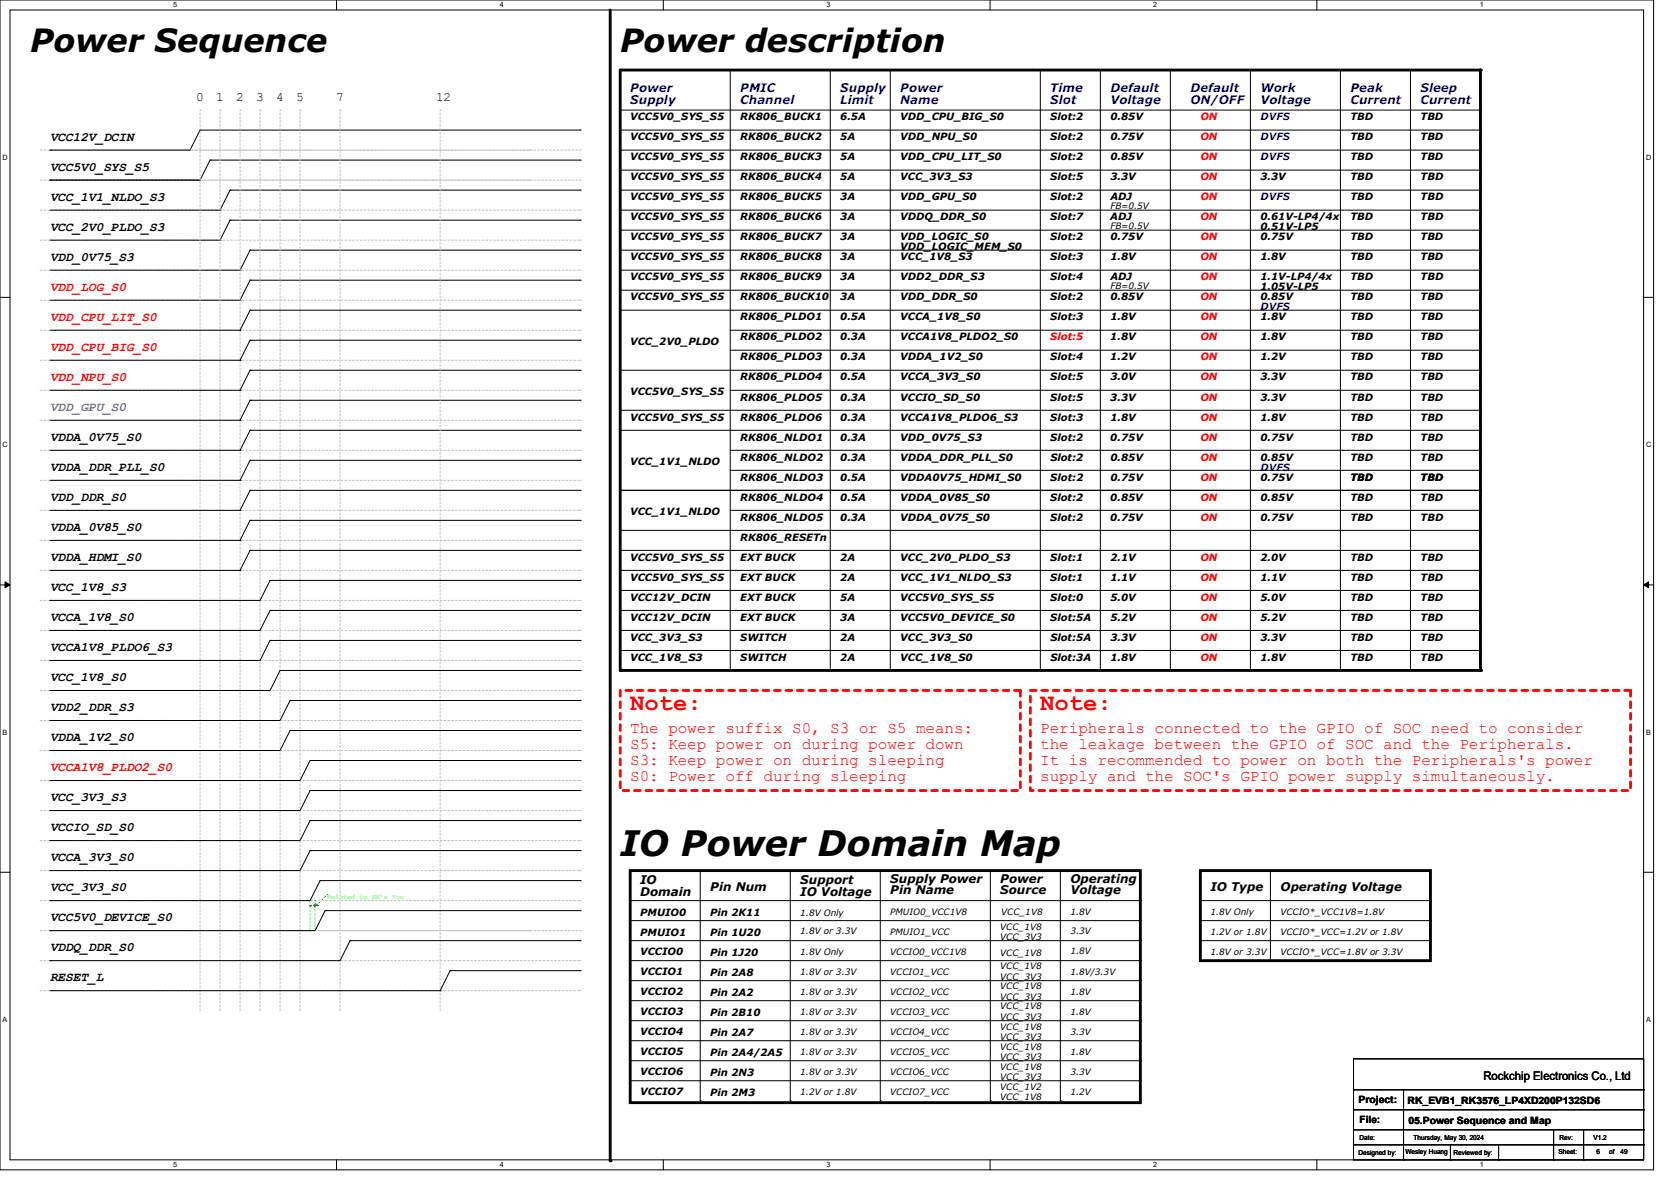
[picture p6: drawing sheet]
<svg xmlns="http://www.w3.org/2000/svg" width="297mm" height="210mm" viewBox="0 0 297 210" stroke-linecap="round" stroke-linejoin="round" font-family="sans-serif">
<defs><g id="words">
<text font-size="6.2" x="110.2" y="152">IO Power Domain Map</text>
<g font-size="5.7">
<text x="5.3" y="9.2">Power Sequence</text>
<text x="110.2" y="9.2">Power description</text>
</g>
<g font-size="4.2" fill="#f00">
<text x="112" y="126.2">Note:</text>
<text x="184.9" y="126.2">Note:</text>
</g>
<g font-size="2.8" fill="#f00">
<text x="112" y="130.3">The power suffix S0, S3 or S5 means:</text>
<text x="184.9" y="130.3">Peripherals connected to the GPIO of SOC need to consider</text>
<text x="112" y="133.1">S5: Keep power on during power down</text>
<text x="112" y="135.9">S3: Keep power on during sleeping</text>
<text x="184.9" y="133.1">the leakage between the GPIO of SOC and the Peripherals.</text>
<text x="184.9" y="135.9">It is recommended to power on both the Peripherals's power</text>
<text x="112" y="138.8">S0: Power off during sleeping</text>
<text x="184.9" y="138.8">supply and the SOC's GPIO power supply simultaneously.</text>
</g>
<g font-size="2.3">
<text x="34.8" y="17.9">0</text>
<text x="38.4" y="17.9">1</text>
<text x="42" y="17.9">2</text>
<text x="45.5" y="17.9">3</text>
<text x="49.1" y="17.9">4</text>
<text x="52.6" y="17.9">5</text>
<text x="59.7" y="17.9">7</text>
<text x="77.5" y="17.9">12</text>
<text x="8.9" y="25">VCC12V_DCIN</text>
<text x="8.9" y="35.7">VCC_1V1_NLDO_S3</text>
<text x="8.9" y="30.4">VCC5V0_SYS_S5</text>
<text x="8.9" y="41">VCC_2V0_PLDO_S3</text>
<text x="8.9" y="46.4">VDD_0V75_S3</text>
<text x="8.9" y="83.7">VDDA_DDR_PLL_S0</text>
<text x="8.9" y="78.4">VDDA_0V75_S0</text>
<text x="8.9" y="89">VDD_DDR_S0</text>
<text x="8.9" y="94.4">VDDA_0V85_S0</text>
<text x="8.9" y="99.7">VDDA_HDMI_S0</text>
<text x="8.9" y="105">VCC_1V8_S3</text>
<text x="8.9" y="110.4">VCCA_1V8_S0</text>
<text x="8.9" y="115.7">VCCA1V8_PLDO6_S3</text>
<text x="8.9" y="121">VCC_1V8_S0</text>
<text x="8.9" y="126.4">VDD2_DDR_S3</text>
<text x="8.9" y="131.7">VDDA_1V2_S0</text>
<text x="8.9" y="142.4">VCC_3V3_S3</text>
<text x="8.9" y="147.7">VCCIO_SD_S0</text>
<text x="8.9" y="153">VCCA_3V3_S0</text>
<text x="8.9" y="158.4">VCC_3V3_S0</text>
<text x="8.9" y="163.7">VCC5V0_DEVICE_S0</text>
<text x="8.9" y="169">VDDQ_DDR_S0</text>
<text x="8.9" y="174.4">RESET_L</text>
</g>
<g font-size="2.3" fill="#f00">
<text x="8.9" y="51.7">VDD_LOG_S0</text>
<text x="8.9" y="57">VDD_CPU_LIT_S0</text>
<text x="8.9" y="62.4">VDD_CPU_BIG_S0</text>
<text x="8.9" y="67.7">VDD_NPU_S0</text>
<text x="8.9" y="137">VCCA1V8_PLDO2_S0</text>
</g>
<text font-size="2.3" fill="#8000ff" x="8.9" y="73">VDD_GPU_S0</text>
<g font-size="2.1" fill="#00f">
<text x="112" y="16.3">Power</text>
<text x="131.6" y="16.3">PMIC</text>
<text x="149.4" y="16.3">Supply</text>
<text x="160" y="16.3">Power</text>
<text x="186.7" y="16.3">Time</text>
<text x="197.4" y="16.3">Default</text>
<text x="211.6" y="16.3">Default</text>
<text x="224" y="16.3">Work</text>
<text x="240" y="16.3">Peak</text>
<text x="252.5" y="16.3">Sleep</text>
<text x="112" y="18.5">Supply</text>
<text x="131.6" y="18.5">Channel</text>
<text x="149.4" y="18.5">Limit</text>
<text x="160" y="18.5">Name</text>
<text x="186.7" y="18.5">Slot</text>
<text x="197.4" y="18.5">Voltage</text>
<text x="211.6" y="18.5">ON/OFF</text>
<text x="224" y="18.5">Voltage</text>
<text x="240" y="18.5">Current</text>
<text x="252.5" y="18.5">Current</text>
</g>
<g font-size="2.1">
<text x="113.8" y="157.1">IO</text>
<text x="113.8" y="159.3">Domain</text>
<text x="126.2" y="158.2">Pin Num</text>
<text x="142.2" y="157.1">Support</text>
<text x="142.2" y="159.3">IO Voltage</text>
<text x="158.2" y="156.8">Supply Power</text>
<text x="158.2" y="158.9">Pin Name</text>
<text x="177.8" y="156.8">Power</text>
<text x="177.8" y="158.9">Source</text>
<text x="190.2" y="156.8">Operating</text>
<text x="190.2" y="158.9">Voltage</text>
<text x="215.1" y="158.2">IO Type</text>
<text x="227.6" y="158.2">Operating Voltage</text>
<text x="263.7" y="191.9">Rockchip Electronics Co., Ltd</text>
</g>
<g font-size="1.8">
<text x="112" y="21.4">VCC5V0_SYS_S5</text>
<text x="131.6" y="21.4">RK806_BUCK1</text>
<text x="149.3" y="21.4">6.5A</text>
<text x="160" y="21.4">VDD_CPU_BIG_S0</text>
<text x="186.7" y="21.4">Slot:2</text>
<text x="197.4" y="21.4">0.85V</text>
<text x="240" y="21.4">TBD</text>
<text x="252.5" y="21.4">TBD</text>
<text x="112" y="24.9">VCC5V0_SYS_S5</text>
<text x="112" y="28.5">VCC5V0_SYS_S5</text>
<text x="131.6" y="24.9">RK806_BUCK2</text>
<text x="131.6" y="28.5">RK806_BUCK3</text>
<text x="149.3" y="24.9">5A</text>
<text x="149.3" y="28.5">5A</text>
<text x="160" y="24.9">VDD_NPU_S0</text>
<text x="160" y="28.5">VDD_CPU_LIT_S0</text>
<text x="186.7" y="28.5">Slot:2</text>
<text x="186.7" y="24.9">Slot:2</text>
<text x="197.4" y="24.9">0.75V</text>
<text x="197.4" y="28.5">0.85V</text>
<text x="240" y="24.9">TBD</text>
<text x="240" y="28.5">TBD</text>
<text x="252.5" y="28.5">TBD</text>
<text x="252.5" y="24.9">TBD</text>
<text x="112" y="32">VCC5V0_SYS_S5</text>
<text x="112" y="35.6">VCC5V0_SYS_S5</text>
<text x="131.6" y="32">RK806_BUCK4</text>
<text x="131.6" y="35.6">RK806_BUCK5</text>
<text x="149.3" y="32">5A</text>
<text x="149.3" y="35.6">3A</text>
<text x="160" y="35.6">VDD_GPU_S0</text>
<text x="160" y="32">VCC_3V3_S3</text>
<text x="186.7" y="35.6">Slot:2</text>
<text x="186.7" y="32">Slot:5</text>
<text x="197.4" y="32">3.3V</text>
<text x="197.4" y="35.6">ADJ</text>
<text x="224" y="32">3.3V</text>
<text x="240" y="32">TBD</text>
<text x="240" y="35.6">TBD</text>
<text x="252.5" y="32">TBD</text>
<text x="252.5" y="35.6">TBD</text>
<text x="112" y="39.2">VCC5V0_SYS_S5</text>
<text x="131.6" y="39.2">RK806_BUCK6</text>
<text x="149.3" y="39.2">3A</text>
<text x="160" y="39.2">VDDQ_DDR_S0</text>
<text x="186.7" y="39.2">Slot:7</text>
<text x="197.4" y="39.2">ADJ</text>
<text x="224" y="40.9">0.51V-LP5</text>
<text x="224" y="39.2">0.61V-LP4/4x</text>
<text x="240" y="39.2">TBD</text>
<text x="252.5" y="39.2">TBD</text>
<text x="112" y="42.7">VCC5V0_SYS_S5</text>
<text x="112" y="46.3">VCC5V0_SYS_S5</text>
<text x="131.6" y="42.7">RK806_BUCK7</text>
<text x="131.6" y="46.3">RK806_BUCK8</text>
<text x="149.3" y="42.7">3A</text>
<text x="149.3" y="46.3">3A</text>
<text x="160" y="42.7">VDD_LOGIC_S0</text>
<text x="160" y="44.5">VDD_LOGIC_MEM_S0</text>
<text x="160" y="46.3">VCC_1V8_S3</text>
<text x="186.7" y="42.7">Slot:2</text>
<text x="186.7" y="46.3">Slot:3</text>
<text x="197.4" y="46.3">1.8V</text>
<text x="197.4" y="42.7">0.75V</text>
<text x="224" y="42.7">0.75V</text>
<text x="224" y="46.3">1.8V</text>
<text x="240" y="42.7">TBD</text>
<text x="240" y="46.3">TBD</text>
<text x="252.5" y="42.7">TBD</text>
<text x="252.5" y="46.3">TBD</text>
<text x="112" y="53.4">VCC5V0_SYS_S5</text>
<text x="112" y="49.8">VCC5V0_SYS_S5</text>
<text x="131.6" y="49.8">RK806_BUCK9</text>
<text x="131.6" y="53.4">RK806_BUCK10</text>
<text x="149.3" y="49.8">3A</text>
<text x="149.3" y="53.4">3A</text>
<text x="160" y="53.4">VDD_DDR_S0</text>
<text x="160" y="49.8">VDD2_DDR_S3</text>
<text x="186.7" y="53.4">Slot:2</text>
<text x="186.7" y="49.8">Slot:4</text>
<text x="197.4" y="53.4">0.85V</text>
<text x="197.4" y="49.8">ADJ</text>
<text x="224" y="53.4">0.85V</text>
<text x="224" y="49.8">1.1V-LP4/4x</text>
<text x="224" y="51.6">1.05V-LP5</text>
<text x="240" y="49.8">TBD</text>
<text x="240" y="53.4">TBD</text>
<text x="252.5" y="49.8">TBD</text>
<text x="252.5" y="53.4">TBD</text>
<text x="131.6" y="56.9">RK806_PLDO1</text>
<text x="149.4" y="56.9">0.5A</text>
<text x="160" y="56.9">VCCA_1V8_S0</text>
<text x="186.7" y="56.9">Slot:3</text>
<text x="197.4" y="56.9">1.8V</text>
<text x="224" y="56.9">1.8V</text>
<text x="240" y="56.9">TBD</text>
<text x="252.5" y="56.9">TBD</text>
<text x="112" y="61.2">VCC_2V0_PLDO</text>
<text x="131.6" y="60.5">RK806_PLDO2</text>
<text x="131.6" y="64.1">RK806_PLDO3</text>
<text x="149.4" y="60.5">0.3A</text>
<text x="149.4" y="64.1">0.3A</text>
<text x="160" y="60.5">VCCA1V8_PLDO2_S0</text>
<text x="160" y="64.1">VDDA_1V2_S0</text>
<text x="186.7" y="64.1">Slot:4</text>
<text x="197.4" y="60.5">1.8V</text>
<text x="197.4" y="64.1">1.2V</text>
<text x="224" y="64.1">1.2V</text>
<text x="224" y="60.5">1.8V</text>
<text x="240" y="60.5">TBD</text>
<text x="240" y="64.1">TBD</text>
<text x="252.5" y="64.1">TBD</text>
<text x="252.5" y="60.5">TBD</text>
<text x="112" y="70.1">VCC5V0_SYS_S5</text>
<text x="131.6" y="67.6">RK806_PLDO4</text>
<text x="131.6" y="71.2">RK806_PLDO5</text>
<text x="149.4" y="71.2">0.3A</text>
<text x="149.4" y="67.6">0.5A</text>
<text x="160" y="67.6">VCCA_3V3_S0</text>
<text x="160" y="71.2">VCCIO_SD_S0</text>
<text x="186.7" y="67.6">Slot:5</text>
<text x="186.7" y="71.2">Slot:5</text>
<text x="197.4" y="71.2">3.3V</text>
<text x="197.4" y="67.6">3.0V</text>
<text x="224" y="67.6">3.3V</text>
<text x="224" y="71.2">3.3V</text>
<text x="240" y="67.6">TBD</text>
<text x="240" y="71.2">TBD</text>
<text x="252.5" y="71.2">TBD</text>
<text x="252.5" y="67.6">TBD</text>
<text x="112" y="74.7">VCC5V0_SYS_S5</text>
<text x="131.6" y="74.7">RK806_PLDO6</text>
<text x="149.4" y="74.7">0.3A</text>
<text x="160" y="74.7">VCCA1V8_PLDO6_S3</text>
<text x="186.7" y="74.7">Slot:3</text>
<text x="197.4" y="74.7">1.8V</text>
<text x="224" y="74.7">1.8V</text>
<text x="240" y="74.7">TBD</text>
<text x="252.5" y="74.7">TBD</text>
<text x="112" y="82.5">VCC_1V1_NLDO</text>
<text x="131.6" y="78.3">RK806_NLDO1</text>
<text x="131.6" y="81.8">RK806_NLDO2</text>
<text x="149.4" y="78.3">0.3A</text>
<text x="149.4" y="81.8">0.3A</text>
<text x="160" y="81.8">VDDA_DDR_PLL_S0</text>
<text x="160" y="78.3">VDD_0V75_S3</text>
<text x="186.7" y="78.3">Slot:2</text>
<text x="186.7" y="81.8">Slot:2</text>
<text x="197.4" y="78.3">0.75V</text>
<text x="197.4" y="81.8">0.85V</text>
<text x="224" y="78.3">0.75V</text>
<text x="224" y="81.8">0.85V</text>
<text x="240" y="81.8">TBD</text>
<text x="240" y="78.3">TBD</text>
<text x="252.5" y="78.3">TBD</text>
<text x="252.5" y="81.8">TBD</text>
<text x="131.6" y="88.9">RK806_NLDO4</text>
<text x="131.6" y="85.4">RK806_NLDO3</text>
<text x="149.4" y="85.4">0.5A</text>
<text x="149.4" y="88.9">0.5A</text>
<text x="160" y="88.9">VDDA_0V85_S0</text>
<text x="160" y="85.4">VDDA0V75_HDMI_S0</text>
<text x="186.7" y="88.9">Slot:2</text>
<text x="186.7" y="85.4">Slot:2</text>
<text x="197.4" y="88.9">0.85V</text>
<text x="197.4" y="85.4">0.75V</text>
<text x="224" y="85.4">0.75V</text>
<text x="224" y="88.9">0.85V</text>
<text x="240" y="88.9">TBD</text>
<text x="240" y="85.4">TBD</text>
<text x="252.5" y="85.4">TBD</text>
<text x="252.5" y="88.9">TBD</text>
<text x="112" y="91.4">VCC_1V1_NLDO</text>
<text x="131.6" y="92.5">RK806_NLDO5</text>
<text x="149.4" y="92.5">0.3A</text>
<text x="160" y="92.5">VDDA_0V75_S0</text>
<text x="186.7" y="92.5">Slot:2</text>
<text x="197.4" y="92.5">0.75V</text>
<text x="224" y="92.5">0.75V</text>
<text x="240" y="92.5">TBD</text>
<text x="252.5" y="92.5">TBD</text>
<text x="112" y="99.6">VCC5V0_SYS_S5</text>
<text x="131.6" y="96.1">RK806_RESETn</text>
<text x="131.6" y="99.6">EXT BUCK</text>
<text x="149.4" y="99.6">2A</text>
<text x="160" y="99.6">VCC_2V0_PLDO_S3</text>
<text x="186.7" y="99.6">Slot:1</text>
<text x="197.4" y="99.6">2.1V</text>
<text x="224" y="99.6">2.0V</text>
<text x="240" y="99.6">TBD</text>
<text x="252.5" y="99.6">TBD</text>
<text x="112" y="106.7">VCC12V_DCIN</text>
<text x="112" y="103.2">VCC5V0_SYS_S5</text>
<text x="131.6" y="106.7">EXT BUCK</text>
<text x="131.6" y="103.2">EXT BUCK</text>
<text x="149.4" y="106.7">5A</text>
<text x="149.4" y="103.2">2A</text>
<text x="160" y="103.2">VCC_1V1_NLDO_S3</text>
<text x="160" y="106.7">VCC5V0_SYS_S5</text>
<text x="186.7" y="103.2">Slot:1</text>
<text x="186.7" y="106.7">Slot:0</text>
<text x="197.4" y="103.2">1.1V</text>
<text x="197.4" y="106.7">5.0V</text>
<text x="224" y="106.7">5.0V</text>
<text x="224" y="103.2">1.1V</text>
<text x="240" y="103.2">TBD</text>
<text x="240" y="106.7">TBD</text>
<text x="252.5" y="103.2">TBD</text>
<text x="252.5" y="106.7">TBD</text>
<text x="112" y="110.3">VCC12V_DCIN</text>
<text x="112" y="113.8">VCC_3V3_S3</text>
<text x="131.6" y="110.3">EXT BUCK</text>
<text x="131.6" y="113.8">SWITCH</text>
<text x="149.4" y="110.3">3A</text>
<text x="149.4" y="113.8">2A</text>
<text x="160" y="110.3">VCC5V0_DEVICE_S0</text>
<text x="160" y="113.8">VCC_3V3_S0</text>
<text x="186.7" y="110.3">Slot:5A</text>
<text x="186.7" y="113.8">Slot:5A</text>
<text x="197.4" y="113.8">3.3V</text>
<text x="197.4" y="110.3">5.2V</text>
<text x="224" y="110.3">5.2V</text>
<text x="224" y="113.8">3.3V</text>
<text x="240" y="110.3">TBD</text>
<text x="240" y="113.8">TBD</text>
<text x="252.5" y="110.3">TBD</text>
<text x="252.5" y="113.8">TBD</text>
<text x="112" y="117.4">VCC_1V8_S3</text>
<text x="131.6" y="117.4">SWITCH</text>
<text x="149.4" y="117.4">2A</text>
<text x="160" y="117.4">VCC_1V8_S0</text>
<text x="186.7" y="117.4">Slot:3A</text>
<text x="197.4" y="117.4">1.8V</text>
<text x="224" y="117.4">1.8V</text>
<text x="240" y="117.4">TBD</text>
<text x="252.5" y="117.4">TBD</text>
<text x="113.8" y="162.7">PMUIO0</text>
<text x="113.8" y="166.3">PMUIO1</text>
<text x="126.2" y="162.7">Pin 2K11</text>
<text x="126.2" y="166.3">Pin 1U20</text>
<text x="113.8" y="169.7">VCCIO0</text>
<text x="113.8" y="173.2">VCCIO1</text>
<text x="126.2" y="169.8">Pin 1J20</text>
<text x="126.2" y="173.4">Pin 2A8</text>
<text x="113.8" y="176.8">VCCIO2</text>
<text x="126.2" y="177">Pin 2A2</text>
<text x="113.8" y="180.3">VCCIO3</text>
<text x="113.8" y="183.9">VCCIO4</text>
<text x="126.2" y="180.5">Pin 2B10</text>
<text x="126.2" y="184.1">Pin 2A7</text>
<text x="113.8" y="187.5">VCCIO5</text>
<text x="113.8" y="191">VCCIO6</text>
<text x="126.2" y="187.6">Pin 2A4/2A5</text>
<text x="126.2" y="191.2">Pin 2N3</text>
<text x="113.8" y="194.6">VCCIO7</text>
<text x="126.2" y="194.7">Pin 2M3</text>
<text x="241.5" y="196">Project:</text>
<text x="250.2" y="196.2">RK_EVB1_RK3576_LP4XD200P132SD6</text>
<text x="241.6" y="199.6">File:</text>
<text x="250.4" y="199.7">05.Power Sequence and Map</text>
</g>
<g font-size="1.8" fill="#f00">
<text x="213.4" y="21.4">ON</text>
<text x="213.4" y="24.9">ON</text>
<text x="213.4" y="28.5">ON</text>
<text x="213.4" y="35.6">ON</text>
<text x="213.4" y="32">ON</text>
<text x="213.4" y="39.2">ON</text>
<text x="213.4" y="42.7">ON</text>
<text x="213.4" y="46.3">ON</text>
<text x="213.4" y="49.8">ON</text>
<text x="213.4" y="53.4">ON</text>
<text x="213.4" y="56.9">ON</text>
<text x="186.7" y="60.5">Slot:5</text>
<text x="213.4" y="60.5">ON</text>
<text x="213.4" y="64.1">ON</text>
<text x="213.4" y="71.2">ON</text>
<text x="213.4" y="67.6">ON</text>
<text x="213.4" y="74.7">ON</text>
<text x="213.4" y="81.8">ON</text>
<text x="213.4" y="78.3">ON</text>
<text x="213.4" y="88.9">ON</text>
<text x="213.4" y="85.4">ON</text>
<text x="213.4" y="92.5">ON</text>
<text x="213.4" y="99.6">ON</text>
<text x="213.4" y="103.2">ON</text>
<text x="213.4" y="106.7">ON</text>
<text x="213.4" y="110.3">ON</text>
<text x="213.4" y="113.8">ON</text>
<text x="213.4" y="117.4">ON</text>
</g>
<g font-size="1.8" fill="#00f">
<text x="224" y="21.4">DVFS</text>
<text x="224" y="28.5">DVFS</text>
<text x="224" y="24.9">DVFS</text>
<text x="224" y="35.6">DVFS</text>
<text x="224" y="55.2">DVFS</text>
<text x="224" y="83.6">DVFS</text>
</g>
<g font-size="1.6">
<text x="197.4" y="40.7">FB=0.5V</text>
<text x="197.4" y="37.2">FB=0.5V</text>
<text x="197.4" y="51.4">FB=0.5V</text>
<text x="142.2" y="162.7">1.8V Only</text>
<text x="142.2" y="165.9">1.8V or 3.3V</text>
<text x="158.2" y="162.5">PMUIO0_VCC1V8</text>
<text x="158.2" y="166.1">PMUIO1_VCC</text>
<text x="177.8" y="167">VCC_3V3</text>
<text x="177.8" y="165.2">VCC_1V8</text>
<text x="178" y="162.5">VCC_1V8</text>
<text x="190.2" y="165.9">3.3V</text>
<text x="190.2" y="162.5">1.8V</text>
<text x="215.1" y="162.5">1.8V Only</text>
<text x="215.1" y="166.1">1.2V or 1.8V</text>
<text x="227.6" y="162.5">VCCIO*_VCC1V8=1.8V</text>
<text x="227.6" y="166.1">VCCIO*_VCC=1.2V or 1.8V</text>
<text x="142.2" y="169.6">1.8V Only</text>
<text x="142.2" y="173.2">1.8V or 3.3V</text>
<text x="158.2" y="169.6">VCCIO0_VCC1V8</text>
<text x="158.2" y="173.2">VCCIO1_VCC</text>
<text x="177.8" y="169.8">VCC_1V8</text>
<text x="177.8" y="172.1">VCC_1V8</text>
<text x="190.2" y="173.2">1.8V/3.3V</text>
<text x="190.2" y="169.5">1.8V</text>
<text x="215.1" y="169.6">1.8V or 3.3V</text>
<text x="227.6" y="169.6">VCCIO*_VCC=1.8V or 3.3V</text>
<text x="142.2" y="176.7">1.8V or 3.3V</text>
<text x="158.2" y="176.7">VCCIO2_VCC</text>
<text x="177.8" y="177.6">VCC_3V3</text>
<text x="177.8" y="175.7">VCC_1V8</text>
<text x="177.8" y="174.1">VCC_3V3</text>
<text x="177.8" y="179.2">VCC_1V8</text>
<text x="190.2" y="176.7">1.8V</text>
<text x="142.2" y="180.3">1.8V or 3.3V</text>
<text x="142.2" y="183.9">1.8V or 3.3V</text>
<text x="158.2" y="180.3">VCCIO3_VCC</text>
<text x="158.2" y="183.9">VCCIO4_VCC</text>
<text x="177.8" y="183">VCC_1V8</text>
<text x="177.8" y="184.7">VCC_3V3</text>
<text x="177.8" y="181.2">VCC_3V3</text>
<text x="190.2" y="183.9">3.3V</text>
<text x="190.2" y="180.3">1.8V</text>
<text x="142.2" y="187.4">1.8V or 3.3V</text>
<text x="142.2" y="191">1.8V or 3.3V</text>
<text x="158.2" y="187.4">VCCIO5_VCC</text>
<text x="158.2" y="191">VCCIO6_VCC</text>
<text x="177.8" y="188.3">VCC_3V3</text>
<text x="177.8" y="191.9">VCC_3V3</text>
<text x="177.8" y="186.5">VCC_1V8</text>
<text x="177.8" y="190.1">VCC_1V8</text>
<text x="190.2" y="191">3.3V</text>
<text x="190.2" y="187.4">1.8V</text>
<text x="142.2" y="194.5">1.2V or 1.8V</text>
<text x="158.2" y="194.5">VCCIO7_VCC</text>
<text x="177.8" y="195.4">VCC_1V8</text>
<text x="177.8" y="193.6">VCC_1V2</text>
<text x="190.2" y="194.5">1.2V</text>
</g>
<g font-size="1.3">
<text x="30.8" y="1.3">5</text>
<text x="88.8" y="1.3">4</text>
<text x="146.9" y="1.3">3</text>
<text x="205" y="1.3">2</text>
<text x="263.1" y="1.3">1</text>
<text x=".5" y="28.4">D</text>
<text x="292.6" y="28.4">D</text>
<text x=".5" y="79.5">C</text>
<text x="292.6" y="79.5">C</text>
<text x=".5" y="130.6">B</text>
<text x="292.6" y="130.6">B</text>
<text x=".5" y="181.7">A</text>
<text x="292.6" y="181.7">A</text>
<text x="30.8" y="207.4">5</text>
<text x="88.8" y="207.4">4</text>
<text x="146.9" y="207.4">3</text>
<text x="205" y="207.4">2</text>
<text x="263.1" y="207.4">1</text>
</g>
<text font-size="1.2" fill="#0f0" x="58.1" y="159.8">Related to SW's Ton</text>
<g font-size="1.2">
<text x="241.6" y="202.6">Date:</text>
<text x="251.2" y="202.6">Thursday, May 30, 2024</text>
<text x="277.2" y="202.6">Rev:</text>
<text x="283.2" y="202.6">V1.2</text>
<text x="241.5" y="205.3">Designed by:</text>
<text x="249.8" y="205.1">Wesley Huang</text>
<text x="258.4" y="205.3">Reviewed by:</text>
<text x="277" y="205.1">Sheet:</text>
<text x="283.8" y="205.1">6</text>
<text x="286" y="205.1">of</text>
<text x="288" y="205.1">49</text>
</g>
</g></defs>
<path d="M0 0h293.9v207.9h-293.9zM1.8 1.8h290.3v204.3h-290.3z" fill="none" stroke="#000" stroke-width=".18"/>
<g fill="#fff">
<path d="M30.8 .2h.7v1.4h-.7z"/>
<path d="M30.8 206.2h.7v1.4h-.7z"/>
</g>
<path d="M59.8 0v1.8M59.8 206.1v1.8" fill="none" stroke="#000" stroke-width=".18"/>
<g fill="#fff">
<path d="M88.8 .2h.7v1.4h-.7z"/>
<path d="M88.8 206.2h.7v1.4h-.7z"/>
</g>
<path d="M117.9 0v1.8M117.9 206.1v1.8" fill="none" stroke="#000" stroke-width=".18"/>
<g fill="#fff">
<path d="M146.9 .2h.7v1.4h-.7z"/>
<path d="M146.9 206.2h.7v1.4h-.7z"/>
</g>
<path d="M176 0v1.8M176 206.1v1.8" fill="none" stroke="#000" stroke-width=".18"/>
<g fill="#fff">
<path d="M205 .2h.7v1.4h-.7z"/>
<path d="M205 206.2h.7v1.4h-.7z"/>
</g>
<path d="M234.1 0v1.8M234.1 206.1v1.8" fill="none" stroke="#000" stroke-width=".18"/>
<g fill="#fff">
<path d="M263.1 .2h.6v1.4h-.6z"/>
<path d="M263.1 206.2h.6v1.4h-.6z"/>
<path d="M.5 27.3h.9v1.4h-.9z"/>
<path d="M292.6 27.3h.9v1.4h-.9z"/>
<path d="M.5 78.4h.9v1.4h-.9z"/>
<path d="M292.6 78.4h.9v1.4h-.9z"/>
</g>
<path d="M0 52.8h1.8M292.1 52.8h1.8" fill="none" stroke="#000" stroke-width=".18"/>
<g fill="#fff">
<path d="M.5 129.5h.8v1.4h-.8z"/>
<path d="M292.6 129.5h.8v1.4h-.8z"/>
</g>
<path d="M0 103.9h1.8M292.1 103.9h1.8" fill="none" stroke="#000" stroke-width=".18"/>
<path d="M.9 103.4l.9 .5-.9 .5zM292.1 103.9l.9-.5v1z" fill="#000" stroke="#000" stroke-width=".18"/>
<g fill="#fff">
<path d="M.5 180.5h.8v1.4h-.8z"/>
<path d="M292.6 180.5h.8v1.4h-.8z"/>
</g>
<g fill="none" stroke="#000" stroke-width=".18">
<path d="M110.2 19.6h152.9M129.8 12.4v106.7M147.6 12.4v106.7M158.2 12.4v106.7M184.9 12.4v106.7M195.6 12.4v106.7M208 12.4v106.7M222.2 12.4v106.7M238.3 12.4v106.7M250.7 12.4v106.7M263.1 19.6h.1M8.9 26.7h.1"/>
<path d="M8.9 32h.1M8.9 37.3h30.2M35.6 23.1h.1M35.6 23.1h67.5M35.6 23.1l-1.8 3.6h-24.9M37.3 28.4h.1M37.3 28.4l-1.7 3.6h-26.7M37.3 28.4h65.8M39.1 37.3h.1M40.9 33.8h.1M40.9 39.1h.1M40.9 33.8h62.2"/>
<path d="M40.9 33.8l-1.8 3.5M40.9 39.1l-1.8 3.6M40.9 39.1h62.2M103.1 23.1h.1M103.1 28.4h.1M103.1 33.8h.1M103.1 39.1h.1M110.2 30.2h152.9M110.2 23.1h152.9M110.2 26.7h152.9M110.2 33.8h152.9M110.2 37.3h152.9"/>
<path d="M263.1 30.2h.1M263.1 23.1h.1M263.1 26.7h.1M263.1 33.8h.1M263.1 37.3h.1M8.9 48h33.8M8.9 58.7h33.8M8.9 42.7h30.2M8.9 53.3h33.8M39.1 42.7h.1M42.7 48h.1M42.7 53.3h.1"/>
<path d="M42.7 58.7h.1M44.4 44.4h.1M44.4 49.8h.1M44.4 55.1h.1M44.4 44.4h58.7M44.4 55.1h58.7M44.4 44.4l-1.7 3.6M44.4 49.8l-1.7 3.5M44.4 49.8h58.7M44.4 55.1l-1.7 3.6M103.1 44.4h.1M103.1 49.8h.1"/>
<path d="M103.1 55.1h.1M110.2 44.4h152.9M110.2 55.1h152.9M110.2 40.9h152.9M110.2 48h152.9M110.2 51.6h152.9M129.8 58.7h133.3M263.1 44.4h.1M263.1 55.1h.1M263.1 40.9h.1M263.1 48h.1M263.1 51.6h.1"/>
<path d="M263.1 58.7h.1M8.9 69.3h33.8M8.9 64h33.8M8.9 74.7h33.8M42.7 64h.1M42.7 69.3h.1M42.7 74.7h.1M44.4 60.5h.1M44.4 65.8h.1M44.4 71.1h.1M44.4 76.5h.1M44.4 65.8h58.7"/>
<path d="M44.4 76.5h58.7M44.4 60.5l-1.7 3.5M44.4 60.5h58.7M44.4 65.8l-1.7 3.5M44.4 71.1l-1.7 3.6M44.4 71.1h58.7M44.4 76.5l-1.7 3.5M103.1 60.5h.1M103.1 65.8h.1M103.1 71.1h.1M103.1 76.5h.1M110.2 65.8h152.9"/>
<path d="M110.2 76.5h152.9M110.2 72.9h152.9M129.8 62.2h133.3M129.8 69.3h133.3M263.1 65.8h.1M263.1 76.5h.1M263.1 62.2h.1M263.1 72.9h.1M263.1 69.3h.1M8.9 80h33.8M8.9 90.7h33.8M8.9 85.3h33.8"/>
<path d="M8.9 96h33.8M42.7 80h.1M42.7 85.3h.1M42.7 90.7h.1M42.7 96h.1M44.4 81.8h.1M44.4 87.1h.1M44.4 92.5h.1M44.4 97.8h.1M44.4 87.1h58.7M44.4 97.8h58.7M44.4 81.8l-1.7 3.5"/>
<path d="M44.4 81.8h58.7M44.4 87.1l-1.7 3.6M44.4 92.5l-1.7 3.5M44.4 92.5h58.7M44.4 97.8l-1.7 3.5M103.1 81.8h.1M103.1 87.1h.1M103.1 92.5h.1M103.1 97.8h.1M110.2 87.1h152.9M110.2 97.8h152.9M110.2 94.2h152.9"/>
<path d="M129.8 80h133.3M129.8 83.6h133.3M129.8 90.7h133.3M263.1 87.1h.1M263.1 97.8h.1M263.1 94.2h.1M263.1 80h.1M263.1 83.6h.1M263.1 90.7h.1M8.9 106.7h.1M8.9 112h.1M8.9 117.3h.1"/>
<path d="M8.9 101.3h33.8M42.7 101.3h.1M48 103.1h.1M48 108.5h.1M48 113.8h.1M48 108.5h55.1M48 108.5l-1.8 3.5h-37.3M48 103.1h55.1M48 103.1l-1.8 3.6h-37.3M48 113.8l-1.8 3.5h-37.3M48 113.8h55.1M49.8 119.1h.1"/>
<path d="M49.8 119.1h53.3M49.8 119.1l-1.8 3.6h-39.1M103.1 103.1h.1M103.1 108.5h.1M103.1 113.8h.1M103.1 119.1h.1M110.2 101.3h152.9M110.2 104.9h152.9M110.2 108.5h152.9M110.2 119.1h152.9M110.2 112h152.9M110.2 115.6h152.9"/>
<path d="M129.8 119.1h.1M147.6 119.1h.1M158.2 119.1h.1M184.9 119.1h.1M195.6 119.1h.1M208 119.1h.1M222.2 119.1h.1M238.3 119.1h.1M250.7 119.1h.1M263.1 101.3h.1M263.1 104.9h.1M263.1 108.5h.1"/>
<path d="M263.1 119.1h.1M263.1 112h.1M263.1 115.6h.1M8.9 122.7h.1M8.9 128h.1M8.9 133.3h.1M8.9 138.7h.1M51.6 124.5h.1M51.6 129.8h.1M51.6 124.5h51.5M51.6 124.5l-1.8 3.5h-40.9M51.6 129.8l-1.8 3.5h-40.9"/>
<path d="M51.6 129.8h51.5M55.1 135.1h.1M55.1 135.1h48M55.1 135.1l-1.8 3.6h-44.4M103.1 124.5h.1M103.1 129.8h.1M103.1 135.1h.1M0 155h1.8M8.9 144h.1M8.9 149.4h.1M8.9 154.7h.1M55.1 140.5h.1"/>
<path d="M55.1 145.8h.1M55.1 151.1h.1M55.1 140.5l-1.8 3.5h-44.4M55.1 140.5h48M55.1 145.8l-1.8 3.6h-44.4M55.1 145.8h48M55.1 151.1l-1.8 3.6h-44.4M55.1 151.1h48M56.9 156.5h.1M56.9 156.5l-1.8 3.5h-46.2M56.9 156.5h46.2M103.1 140.5h.1"/>
<path d="M103.1 145.8h.1M103.1 151.1h.1M103.1 156.5h.1M124.5 154.7v40.9M140.5 154.7v40.9M156.5 154.7v40.9M176 154.7v40.9M188.5 154.7v40.9M225.8 154.7v16M292.1 155h1.8M8.9 160h.1M8.9 165.4h.1"/>
<path d="M8.9 170.7h.1M8.9 176h69.3M57.8 161.8h.1M57.8 161.8h45.3M57.8 161.8l-1.8 3.6h-47.1M62.2 167.1h.1M62.2 167.1h40.9M62.2 167.1l-1.7 3.6h-51.6M78.2 176h.1M80 172.5h.1M80 172.5h23.1M80 172.5l-1.8 3.5"/>
<path d="M103.1 161.8h.1M103.1 167.1h.1M103.1 172.5h.1M112 160h90.7M112 163.6h90.7M112 167.1h90.7M112 170.7h90.7M112 174.2h90.7M112 177.8h90.7M202.7 160h.1M202.7 163.6h.1M202.7 167.1h.1"/>
<path d="M202.7 170.7h.1M202.7 174.2h.1M202.7 177.8h.1M213.4 160h40.9M213.4 163.6h40.9M213.4 167.1h40.9M225.8 170.7h.1M254.3 160h.1M254.3 163.6h.1M254.3 167.1h.1M112 181.4h90.7M112 184.9h90.7"/>
<path d="M112 188.5h90.7M112 192h90.7M124.5 195.6h.1M140.5 195.6h.1M156.5 195.6h.1M176 195.6h.1M188.5 195.6h.1M202.7 181.4h.1M202.7 184.9h.1M202.7 188.5h.1M202.7 192h.1M240.6 188.1h51.5v18h-51.5z"/>
<path d="M240.6 193.6h51.5M240.6 197.2h51.5M249.5 193.6v12.5M292.1 193.6h.1M292.1 197.2h.1M240.6 200.7h51.5M240.6 203.4h51.5M249.5 206.1h.1M257.8 206.1h.1M257.8 203.4v2.7M266.4 206.1h.1M266.4 203.4v2.7"/>
<path d="M276.1 206.1h.1M276.1 200.7v5.4M281.5 206.1h.1M281.5 200.7v5.4M292.1 200.7h.1M292.1 203.4h.1"/>
</g>
<path d="M108.5 1.8v204.4M110.2 12.4h152.9v106.7h-152.9zM112 154.7h90.7v41.2h-90.7zM213.4 154.7h40.9v16h-40.9z" fill="none" stroke="#000" stroke-width=".51"/>
<g fill="#000">
<circle cx="263.1" cy="12.4" r=".25"/>
<circle cx="110.2" cy="119.1" r=".25"/>
<circle cx="263.1" cy="119.1" r=".25"/>
<circle cx="108.5" cy="206.2" r=".25"/>
</g>
<path d="M110.2 122.7h71.2v17.8h-71.2zM183.1 122.7h106.7v17.8h-106.7z" fill="none" stroke="#f00" stroke-width=".51" stroke-dasharray="1 1"/>
<g fill="none" stroke="#c0c0c0" stroke-width=".18" stroke-dasharray=".3">
<path d="M35.6 19.6h.1M39.1 19.6h.1M42.7 19.6h.1M46.2 19.6h.1M49.8 19.6h.1M53.3 19.6h.1M60.5 19.6h.1M78.2 19.6h.1M7.1 26.7h87.1M7.1 32h87.1M7.1 37.3h96M8.9 26.7h94.2"/>
<path d="M8.9 32h94.2M94.2 26.7h.1M94.2 32h.1M103.1 26.7h.1M103.1 32h.1M103.1 37.3h.1M7.1 42.7h96M7.1 48h96M7.1 53.3h96M7.1 58.7h96M103.1 42.7h.1M103.1 48h.1"/>
<path d="M103.1 53.3h.1M103.1 58.7h.1M7.1 64h96M7.1 69.3h96M7.1 74.7h96M103.1 64h.1M103.1 69.3h.1M103.1 74.7h.1M7.1 80h96M7.1 85.3h96M7.1 90.7h96M7.1 96h96"/>
<path d="M103.1 80h.1M103.1 85.3h.1M103.1 90.7h.1M103.1 96h.1M7.1 101.3h96M7.1 106.7h96M7.1 112h96M7.1 117.3h96M103.1 101.3h.1M103.1 106.7h.1M103.1 112h.1M103.1 117.3h.1"/>
<path d="M7.1 122.7h96M7.1 128h96M7.1 133.3h96M7.1 138.7h96M103.1 122.7h.1M103.1 128h.1M103.1 133.3h.1M103.1 138.7h.1M7.1 144h96M7.1 149.4h96M7.1 154.7h96M103.1 144h.1"/>
<path d="M103.1 149.4h.1M103.1 154.7h.1M7.1 160h96M7.1 165.4h87.1M7.1 170.7h96M7.1 176h96M8.9 165.4h94.2M35.6 179.6v-160M39.1 179.6v-160M42.7 179.6v-160M46.2 179.6v-160M49.8 179.6v-160"/>
<path d="M53.3 179.6v-160M60.5 179.6v-160M78.2 179.6v-160M94.2 165.4h.1M103.1 160h.1M103.1 165.4h.1M103.1 170.7h.1M103.1 176h.1"/>
</g>
<g fill="none" stroke="#0f0" stroke-width=".18" stroke-dasharray=".3 .3">
<path d="M58.1 159h.1M55.1 160.9h.1M55.1 165.4v-5.4M55.1 160h.1M55.3 161.1l-.2-.2M55.3 160.7l-.2 .2M55.8 161.1h.1M55.8 160.7h.1M56 160.9h-.9M56 160.9l-.2 .2M56 160.9l-.2-.2M56 165.4v-5.4"/>
<path d="M56 160h.1M56.2 160.6v.3M56.2 160.9h.1M56.2 160.9l1.9-1.9M56.2 160.9h.4M56.6 160.9h.1"/>
</g>
<use href="#words"/>
</svg>
